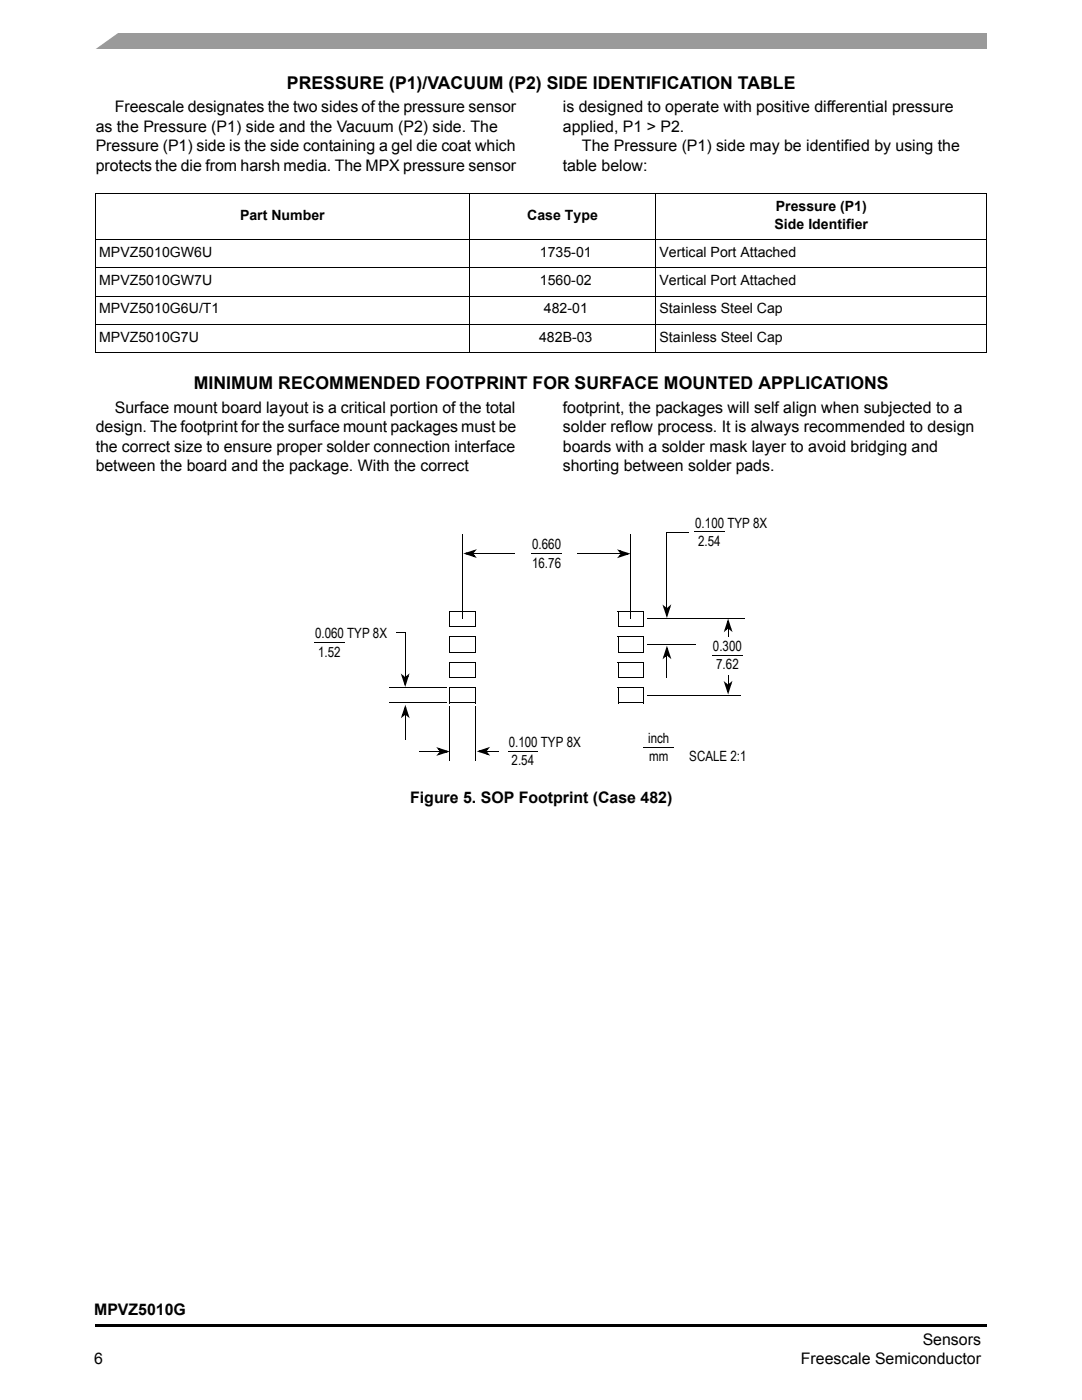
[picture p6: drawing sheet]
<svg xmlns="http://www.w3.org/2000/svg" width="216mm" height="279mm" viewBox="0 0 216 279" stroke-linecap="round" stroke-linejoin="round" font-family="sans-serif">
<defs><g id="words">
<g font-size="3.5">
<text x="57.3" y="17.7">PRESSURE (P1)/VACUUM (P2) SIDE IDENTIFICATION TABLE</text>
<text x="38.7" y="77.7">MINIMUM RECOMMENDED FOOTPRINT FOR SURFACE MOUNTED APPLICATIONS</text>
</g>
<g font-size="3.2">
<text x="22.9" y="22.4">Freescale designates the two sides of the pressure sensor</text>
<text x="112.3" y="22.4">is designed to operate with positive differential pressure</text>
<text x="19.1" y="26.3">as the Pressure (P1) side and the Vacuum (P2) side. The</text>
<text x="112.3" y="26.3">applied, P1 &gt; P2.</text>
<text x="19.1" y="30.2">Pressure (P1) side is the side containing a gel die coat which</text>
<text x="19.1" y="34">protects the die from harsh media. The MPX pressure sensor</text>
<text x="112.3" y="34">table below:</text>
<text x="116.1" y="30.2">The Pressure (P1) side may be identified by using the</text>
<text x="22.9" y="82.4">Surface mount board layout is a critical portion of the total</text>
<text x="112.3" y="82.4">footprint, the packages will self align when subjected to a</text>
<text x="19.1" y="86.3">design. The footprint for the surface mount packages must be</text>
<text x="112.3" y="86.3">solder reflow process. It is always recommended to design</text>
<text x="19.1" y="90.1">the correct size to ensure proper solder connection interface</text>
<text x="19.1" y="94">between the board and the package. With the correct</text>
<text x="112.3" y="90.1">boards with a solder mask layer to avoid bridging and</text>
<text x="112.3" y="94">shorting between solder pads.</text>
<text x="81.8" y="160.2">Figure 5. SOP Footprint (Case 482)</text>
<text x="18.8" y="262.4">MPVZ5010G</text>
<text x="184.1" y="268.4">Sensors</text>
<text x="18.8" y="272.3">6</text>
<text x="159.8" y="272.3">Freescale Semiconductor</text>
</g>
<g font-size="2.8">
<text x="47.9" y="43.9">Part Number</text>
<text x="105.2" y="43.9">Case Type</text>
<text x="154.6" y="45.6">Side Identifier</text>
<text x="154.8" y="42.1">Pressure (P1)</text>
<text x="19.8" y="51.3">MPVZ5010GW6U</text>
<text x="107.7" y="51.3">1735-01</text>
<text x="131.6" y="51.3">Vertical Port Attached</text>
<text x="19.8" y="56.9">MPVZ5010GW7U</text>
<text x="107.7" y="56.9">1560-02</text>
<text x="131.6" y="56.9">Vertical Port Attached</text>
<text x="19.8" y="62.5">MPVZ5010G6U/T1</text>
<text x="108.5" y="62.5">482-01</text>
<text x="131.6" y="62.5">Stainless Steel Cap</text>
<text x="19.8" y="68.2">MPVZ5010G7U</text>
<text x="107.6" y="68.2">482B-03</text>
<text x="131.6" y="68.2">Stainless Steel Cap</text>
<text x="138.7" y="105.3">0.100 TYP 8X</text>
<text x="106.2" y="109.6">0.660</text>
<text x="106.2" y="113.3">16.76</text>
<text x="139.3" y="108.9">2.54</text>
<text x="62.9" y="127.4">0.060 TYP 8X</text>
<text x="63.5" y="131">1.52</text>
<text x="142.3" y="129.9">0.300</text>
<text x="142.9" y="133.5">7.62</text>
<text x="101.5" y="149">0.100 TYP 8X</text>
<text x="129.3" y="148.3">inch</text>
<text x="102.1" y="152.7">2.54</text>
<text x="129.5" y="152">mm</text>
<text x="137.5" y="152">SCALE 2:1</text>
</g>
</g></defs>
<path d="M19 264.3h177.7v.6h-177.7zM196.7 264.3h.2v.6h-.2z" fill="#000"/>
<path d="M19 6.7h177.8v3.1h-177.8z" fill="#9a9a9a"/>
<path d="M17.1 6.4h6.8l-5.3 3.8h-1.5z" fill="#fff"/>
<g fill="#fff">
<path d="M19.1 38.6h74.5v9.2h-74.5z"/>
<path d="M93.6 38.6h37.3v9.2h-37.3z"/>
<path d="M130.9 38.6h66v9.2h-66z"/>
</g>
<path d="M19 38.6h178M19.1 38.7v31.6M93.6 38.5v32M130.9 38.5v32M196.9 38.7v31.6M19 47.8h178M19 53.4h178M19 59.1h178M19 64.7h178M19 70.4h178" fill="none" stroke="#000" stroke-width=".2"/>
<path d="M19.1 98.6h177.8v58.8h-177.8z" fill="#fff"/>
<g fill="#000">
<path d="M92.2 106.6l.2 .1zM94.2 110.4h.6v.2h-.6zM92.4 110.5l2.8-.9-.5 .5-1.6 .5-.1-.3 1.7 .5-.1 .4-.6-.6 .3-.3 .8 1.1zM94.5 109.8l.3 .3-.5 .5h-.3l-.1-.2zM106.1 110.4l.1 .2zM123.5 110.4h.6v.2h-.6zM124 110.4l.3 .1-.5 .7-.3-.3zM123.1 109.6l2.7 .9-2.7 .9 .5-.5 1.6-.6 .1 .4-1.7-.5 .1-.4 .5 .6-.2 .2zM125.8 106.6l.1 .1zM133 106.1l.1 .2zM138.6 106.1l.1 .1zM62.7 128.1l.1 .2z"/>
<path d="M77.7 137.2l.1 .1zM79.1 126.2l.1 .1zM79.2 126.2h1.8v.1h-1.8zM80.4 134.8l.6 .4-.1 .4-.7-.5zM80 134.4l.5 .5 .5 1.6-.3 .1 .5-1.7 .3 .1-.5 .5-.3-.3 1-.8-.8 2.7zM80.8 134.7h.1v.7h-.1zM89.7 137.2l.1 .1zM89.7 132.1l.1 .1zM89.7 135.2l.2 .1zM89.7 127l.1 .2zM89.7 130.1l.2 .1zM89.7 121.9l.1 .2z"/>
<path d="M89.7 125.1h.2zM94.8 137.2h.2zM94.8 132.1l.2 .1zM94.8 127l.2 .1zM94.8 121.9l.2 .1zM94.9 135.1l.1 .2zM94.9 130l.1 .2zM94.9 125l.1 .1zM123.2 137.2l.1 .1zM123.2 132.1l.1 .1zM123.2 135.2l.2 .1zM123.2 127l.1 .2z"/>
<path d="M123.2 130.1l.2 .1zM123.2 121.9l.1 .2zM123.2 125.1h.2zM128.3 137.2h.2zM128.3 132.1l.2 .1zM128.3 127l.2 .1zM128.3 121.9l.2 .1zM128.4 135.1l.1 .2zM128.4 130l.1 .2zM128.4 125l.1 .1zM129.2 123.4l.1 .2zM129.2 128.5l.1 .2z"/>
<path d="M129.2 138.7l.1 .2zM132.7 121l.5 .5-.1 .3-.7-.5zM132.2 120.7l.5 .4 .5 1.6-.3 .1 .5-1.7 .4 .1-.6 .6-.3-.3 1-.9-.8 2.7zM133 130.6h.2v.6h-.2zM133 121h.2v.6h-.2zM133.1 128.9l.9 2.7-.6-.5-.5-1.6 .3-.1-.5 1.7-.3-.1 .6-.5 .2 .2-1 .9zM133 130.5l.1-.1 .6 .5-.2 .3-.5-.5zM142.2 130.7v.2zM144.9 136.3l.5 .4-.1 .4-.7-.5zM144.4 135.9l.5 .5 .6 1.6-.4 .1 .5-1.7 .4 .1-.6 .5-.2-.3 1-.8-.9 2.7zM145.2 136.2h.2v.7h-.2zM145.2 134.7h.2v1.5h-.2z"/>
<path d="M145.2 125.2h.2v.6h-.2zM145.2 125.8h.2v1.2h-.2zM145.3 123.5l.9 2.7-.6-.5-.5-1.6 .4-.1-.6 1.7-.3-.1 .6-.5 .2 .2-1 .9zM145.2 125.1l.1-.1 .6 .5-.2 .3-.5-.5zM77.7 140.2l.1 .2zM80.8 142.4h.2v.6h-.2zM80.9 140.7l.8 2.6-.5-.4-.5-1.6 .3-.1-.5 1.7-.3-.1 .6-.5 .2 .2-1 .8zM80.8 142.3l.1-.1 .6 .5-.2 .3-.5-.5zM87.4 149.9h.6v.2h-.6zM87.9 149.9l.4 .1-.6 .6-.3-.2zM87.1 149.1l2.7 .9-2.8 .9 .5-.6 1.6-.5 .1 .4-1.7-.6 .1-.3 .6 .6-.3 .2zM89.7 140.3l.2 .1z"/>
<path d="M89.7 140.9l.2 .1zM94.8 140.9l.2 .1zM94.9 140.2l.1 .2zM96.9 149.9h.6v.1h-.6zM95.1 149.9l2.7-.8-.5 .5-1.6 .5-.1-.3 1.7 .5-.1 .3-.5-.5 .3-.3 .8 1zM97.1 149.3l.3 .2-.4 .6h-.3l-.1-.2zM101.3 149.8l.1 .2zM123.2 140.3l.2 .1zM128.4 140.2l.1 .2zM128.4 149.1l.1 .2z"/>
</g>
<g fill="none" stroke="#000" stroke-width=".2">
<path d="M92.3 106.7v16.8M94.8 110.5h7.8M106.2 110.5h5.9M115.2 110.5h8.3M125.9 106.7v16.8M137.4 106.2h-4.3v14.8M138.7 106.2h5.9M62.8 128.2h5.9M77.8 137.2h11.4M80.9 126.1v8.6M89.7 135.2h5.2M89.7 130.1h5.2"/>
<path d="M89.7 125.1h5.2M89.8 121.9v3.2M89.8 127v3.1M89.8 132.1v3.1M89.8 137.2v3.1M89.8 137.2h5.2M89.8 132.2h5.2M89.8 127.1h5.2M89.8 122h5.2M94.9 122v3.1M94.9 127.1v3.1M94.9 132.2v3.1"/>
<path d="M94.9 137.2v3.2M123.2 135.2h5.2M123.2 130.1h5.2M123.2 125.1h5.2M123.3 137.2h5.2M123.3 132.2h5.2M123.3 127.1h5.2M123.3 122h5.2M123.3 121.9v3.2M123.3 127v3.1M123.3 132.1v3.1M123.3 137.2v3.1"/>
<path d="M128.4 122v3.1M128.4 127.1v3.1M128.4 132.2v3.1M128.4 137.2v3.2M129.3 123.5h19.2M129.3 128.6h9.5M129.3 138.8h18.5M133.1 131.2v4.1M142.2 130.8h6M77.8 140.3h11.4M80.9 143v4.6M83.7 150h3.7"/>
<path d="M89.7 140.3h5.2M89.8 141v10.8M94.9 141v10.8M97.5 149.9h2M101.4 149.9h6M123.2 140.3h5.2M128.5 149.2h6"/>
</g>
<path d="M93 110.5l1.6-.5-.4 .5 .4 .5zM123.6 110l1.6 .5-1.6 .5 .5-.5zM80.3 134.9l.6 .5 .5-.5-.5 1.6zM133.1 129.4l.5 1.6-.5-.4-.5 .4zM132.5 121.2l.6 .4 .5-.4-.5 1.6zM144.8 136.4l.5 .5 .5-.5-.5 1.6zM145.3 124l.5 1.6-.5-.4-.5 .4zM80.9 141.2l.5 1.6-.5-.4-.6 .4zM87.6 149.5l1.6 .5-1.6 .5 .4-.5zM95.7 149.9l1.6-.5-.4 .5 .4 .6z" fill="#000"/>
<use href="#words"/>
</svg>
